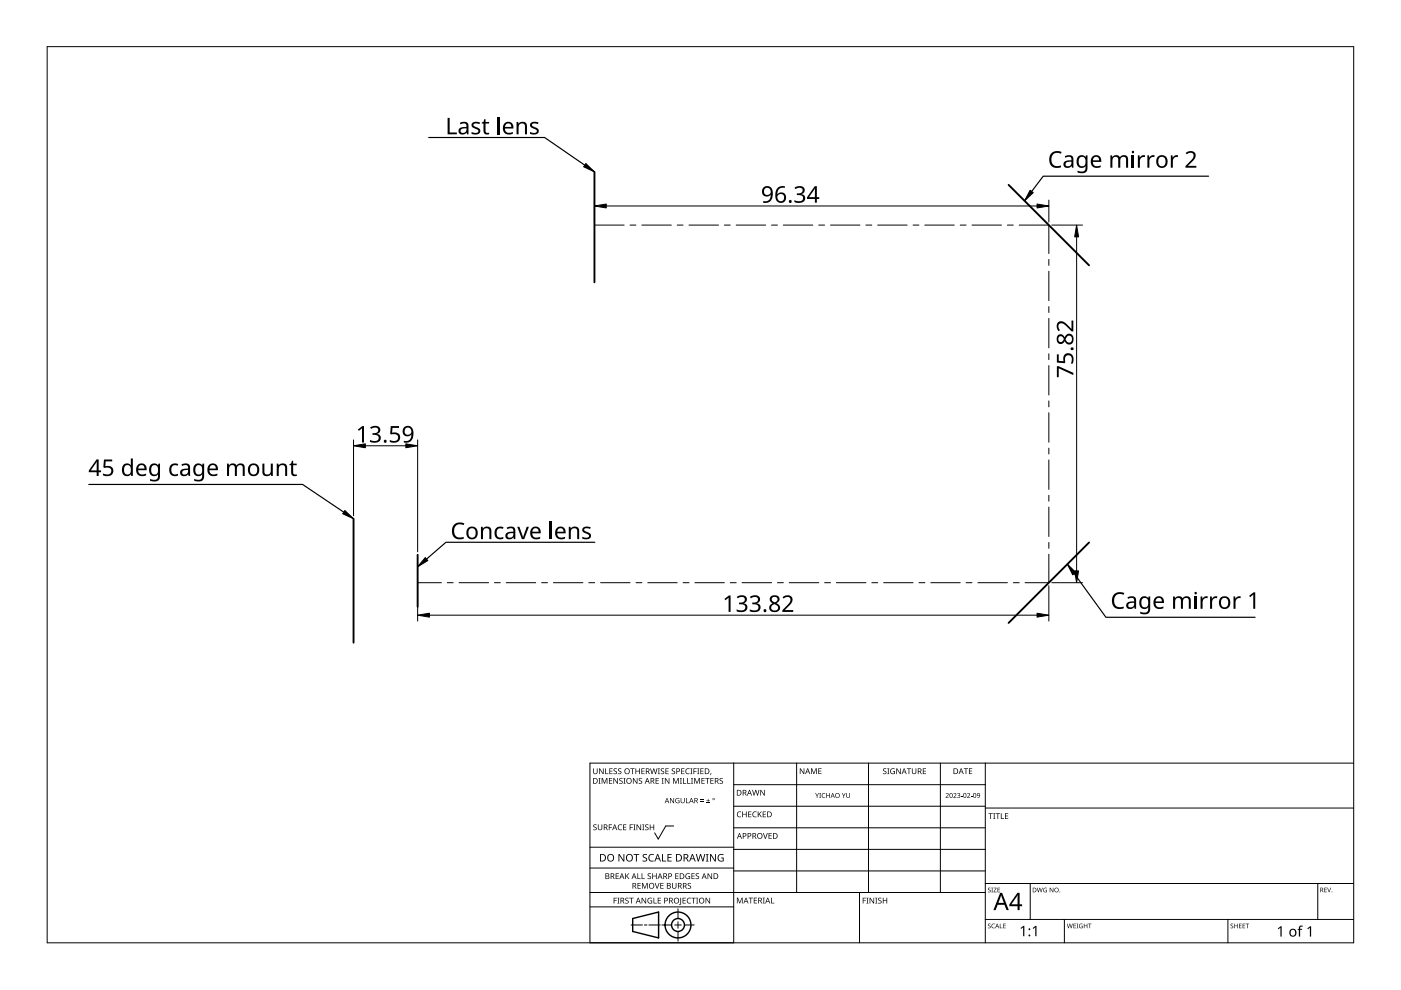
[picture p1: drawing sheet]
<svg xmlns="http://www.w3.org/2000/svg" width="297mm" height="210mm" viewBox="0 0 297 210" stroke-linecap="round" stroke-linejoin="round" font-family="sans-serif">
<path d="M126 36.4v23.5M213.8 39.2l17.1 17.1M75 110v26.3M88.5 117.6v11.1M230.9 115l-17.1 17.1" fill="none" stroke="#000" stroke-width=".4"/>
<g fill="none" stroke="#000" stroke-width=".21">
<path d="M126 47.7h6.3M133.6 47.7h1.2M136.1 47.7h6.2M143.6 47.7h1.2M146.1 47.7h6.2M153.6 47.7h1.2M156.1 47.7h6.2M163.6 47.7h1.2M166.1 47.7h6.2M173.6 47.7h1.2M176.1 47.7h6.2M183.6 47.7h1.2"/>
<path d="M186.1 47.7h6.2M193.6 47.7h1.2M196.1 47.7h6.2M203.6 47.7h1.2M206.1 47.7h6.2M213.6 47.7h1.2M216.1 47.7h6.3v6.1M222.4 55v1.3M222.4 57.5v6.3M222.4 65v1.3M222.4 67.5v6.3M222.4 75v1.3"/>
<path d="M222.4 77.5v6.3M222.4 85v1.3M222.4 87.5v6.3M222.4 95v1.3M222.4 97.5v6.3M222.4 105v1.3M222.4 107.5v6.3M222.4 115v1.3M222.4 117.5v6h-5.1M88.5 123.5h5.1M94.8 123.5h1.3M97.3 123.5h6.3"/>
<path d="M104.8 123.5h1.3M107.3 123.5h6.3M114.8 123.5h1.3M117.3 123.5h6.3M124.8 123.5h1.3M127.3 123.5h6.3M134.8 123.5h1.3M137.3 123.5h6.3M144.8 123.5h1.3M147.3 123.5h6.3M154.8 123.5h1.3M157.3 123.5h6.3"/>
<path d="M164.8 123.5h1.3M167.3 123.5h6.3M174.8 123.5h1.3M177.3 123.5h6.3M184.8 123.5h1.3M187.3 123.5h6.3M194.8 123.5h1.3M197.3 123.5h6.3M204.8 123.5h1.3M207.3 123.5h6.3M214.8 123.5h1.3"/>
</g>
<path d="M10 9.9h277v190h-277z" fill="none" stroke="#000" stroke-width=".21"/>
<g fill="none" stroke="#000" stroke-width=".21">
<path d="M125.1 179.6h30.5M142.8 175.1h-1.6l-1.6 2.8-.8-1.3M155.6 161.8v38.1h-30.5v-38.1h161.9M155.6 166.4h53.3M155.6 170.9h53.3M155.6 175.5h53.3M168.9 161.8v27.4M184.1 161.8v27.4M199.4 161.8v27.4M208.9 161.8v38.1M208.9 171.3h78.1M125.1 192.3h30.5"/>
<path d="M125.1 189.2h83.8M125.1 184h30.5M133.8 196.1h2.4M136.6 196.1h.6M137.6 196.1h2.4M140.3 196.1h2.1M143.1 196.1h1.3M143.7 192.7v2M143.7 195.4v1.4M143.7 197.5v2M145.1 196.1h2.1M155.6 180.1h53.3"/>
<path d="M155.6 184.7h53.3M182.2 189.2v10.7M208.9 194.9h78.1M208.9 187.3h78.1M218.4 187.3v7.6M225.7 194.9v5M260.3 194.9v5M279.4 187.3v7.6"/>
</g>
<g fill="#000">
<path d="M125.8 174.9l.5-.1h.2l-.1 .2a.25 .25 0 0 0-.3-.1 .25 .25 0 0 0 0 .4 .4 .4 0 0 1 .4 .3 .4 .4 0 0 1-.2 .5 .4 .4 0 0 1-.5-.3v.1a.27 .27 0 0 0 .5 0 .27 .27 0 0 0-.1-.4l-.4-.2zM125.8 162.9h.1v.8a.32 .32 0 0 0 .3 .3 .32 .32 0 0 0 .3-.3v-.8h.2v.8a.47 .47 0 0 1-.5 .4 .47 .47 0 0 1-.4-.4zM126.9 165h.4l-.1 .1v1l.1 .1h-.4l.1-.1v-1zM126.8 174.8h.1v.8a.32 .32 0 0 0 .3 .3 .32 .32 0 0 0 .3-.3v-.8h.2v.8a.47 .47 0 0 1-.5 .4 .47 .47 0 0 1-.4-.4zM127 162.9h.2l.6 1v-1h.2v1.2h-.2l-.7-1 .1 1h-.2zM127.6 165h.2l.4 1 .4-1h.2v1.2h-.2v-1.1l-.4 1.1h-.1l-.4-1.1v1.1h-.1zM128.3 162.9h.2v1.1h.5v.1h-.7zM129.1 174.8h.7v.1h-.6v.5h.5v.1h-.5v.5h-.1zM129.1 165h.7v.1h-.5v.4h.5v.1h-.5v.4h.5v.2h-.7zM129.2 162.9h.7v.1h-.5v.4h.4v.2h-.4v.4h.5v.1h-.7zM130.1 163l.5-.1 .2 .1v.1a.25 .25 0 0 0-.4-.1 .25 .25 0 0 0 0 .4 .4 .4 0 0 1 .4 .3 .4 .4 0 0 1-.2 .5 .4 .4 0 0 1-.5-.3v.1a.27 .27 0 0 0 .5 0 .27 .27 0 0 0-.1-.4l-.4-.2zM130.1 165h.1l.7 1v-1h.1v1.2h-.2l-.6-1v1h-.1z"/>
<path d="M131.1 175l.5-.2 .3 .1-.1 .1a.49 .49 0 0 0-.7 .4 .49 .49 0 0 0 .8 .4 .57 .57 0 0 1-.8 0 .57 .57 0 0 1 0-.8zM131.1 163l.4-.1 .2 .1v.1a.25 .25 0 0 0-.4-.1 .25 .25 0 0 0 0 .4 .4 .4 0 0 1 .5 .3 .4 .4 0 0 1-.3 .5 .4 .4 0 0 1-.5-.3l.1 .1a.27 .27 0 0 0 .4 0 .27 .27 0 0 0-.1-.4l-.3-.2zM131.3 165.1l.5-.2 .2 .1v.1a.25 .25 0 0 0-.4-.1 .25 .25 0 0 0 0 .4 .4 .4 0 0 1 .4 .3 .4 .4 0 0 1-.2 .5 .4 .4 0 0 1-.5-.2h.1a.27 .27 0 0 0 .4 .1 .27 .27 0 0 0-.1-.4l-.4-.3zM132.2 165h.4l-.1 .1v1l.1 .1h-.4l.1-.1v-1zM132.1 174.8h.7v.1h-.5v.4h.5v.1h-.5v.5h.5v.1h-.7zM133.5 174.8h.7v.1h-.5v.5h.5v.1h-.5v.5h-.2zM133.6 162.9h.9v.1h-.3v1.1h-.2v-1.1h-.4zM134.3 174.8h.4l-.1 .1v1l.1 .1h-.4l.1-.1v-1zM134.2 165h.2l.6 1v-1h.2v1.2h-.2l-.7-1v1h-.1zM134.7 162.9h.2v.5h.6v-.5h.2v1.2h-.2v-.5h-.6v.5h-.2zM135 174.8h.1l.7 1v-1h.1v1.2h-.2l-.6-1v1h-.1zM135.5 165.1l.4-.2 .2 .1v.1a.25 .25 0 0 0-.4-.1 .25 .25 0 0 0 0 .4 .4 .4 0 0 1 .5 .3 .4 .4 0 0 1-.3 .5 .4 .4 0 0 1-.5-.2h.1a.27 .27 0 0 0 .4 .1 .27 .27 0 0 0-.1-.4l-.3-.3z"/>
<path d="M136.2 174.8h.4l-.1 .1v1l.1 .1h-.4l.1-.1v-1zM136 162.9h.7v.1h-.6v.4h.5v.2h-.5v.4h.6v.1h-.7zM136.8 174.9l.4-.1h.3l-.1 .2a.25 .25 0 0 0-.3-.1 .25 .25 0 0 0 0 .4 .4 .4 0 0 1 .4 .3 .4 .4 0 0 1-.3 .5 .4 .4 0 0 1-.4-.3v.1a.27 .27 0 0 0 .5 0 .27 .27 0 0 0-.1-.4l-.4-.2zM137.8 174.8h.1v.5h.6v-.5h.2v1.2h-.2v-.6h-.6v.6h-.1zM137.8 162.9h.2l.3 1 .2-1h.2l.3 1 .2-1h.2l-.3 1.2h-.2l-.3-1-.3 1h-.1zM139 165h.7v.1h-.5v.4h.4v.1h-.4v.4h.5v.2h-.7zM139.5 162.9h.4l-.1 .1v1l.1 .1h-.4l.1-.1v-1zM140.3 165h.4l-.1 .1v1l.1 .1h-.4l.1-.1v-1zM140.1 163l.5-.1 .2 .1v.1a.25 .25 0 0 0-.4-.1 .25 .25 0 0 0 0 .4 .4 .4 0 0 1 .4 .3 .4 .4 0 0 1-.2 .5 .4 .4 0 0 1-.5-.3l.1 .1a.27 .27 0 0 0 .4 0 .27 .27 0 0 0-.1-.4l-.4-.2zM141.1 162.9h.7v.1h-.6v.4h.5v.2h-.5v.4h.6v.1h-.7zM141 165h.1l.7 1v-1h.1v1.2h-.2l-.6-1v1h-.1zM142.1 169.2h.1l.6 .9v-.9h.1v1.1h-.1l-.6-.9v.9h-.1z"/>
<path d="M142.5 163l.4-.1 .2 .1v.1a.25 .25 0 0 0-.4-.1 .25 .25 0 0 0 0 .4 .4 .4 0 0 1 .4 .3 .4 .4 0 0 1-.2 .5 .4 .4 0 0 1-.5-.3l.1 .1a.27 .27 0 0 0 .4 0 .27 .27 0 0 0-.1-.4l-.4-.2zM142.7 165h.2l.4 1 .4-1h.2v1.2h-.1v-1.1l-.4 1.1h-.2l-.4-1.1v1.1h-.1zM143.3 169.3l.5-.1 .3 .1-.1 .1a.45 .45 0 0 0-.7 .3 .45 .45 0 0 0 .6 .5v-.4h-.2v-.1h.4v.6a.6 .6 0 0 1-.8-.2 .6 .6 0 0 1 0-.8zM144.1 165h.5l-.2 .1v1l.2 .1h-.5l.2-.1v-1zM144.8 165h.2v1h.5v.2h-.7zM144.4 162.9h.7v.1h-.5v.4h.5v.2h-.5v.4h.5v.1h-.7zM144.3 169.2h.2v.7a.28 .28 0 0 0 .2 .3 .28 .28 0 0 0 .3-.3v-.7h.2v.7a.42 .42 0 0 1-.5 .4 .42 .42 0 0 1-.4-.4zM145.4 169.2h.2v1h.5v.1h-.7zM145.7 165h.2v1h.5v.2h-.7zM145.5 163.1l.4-.2 .3 .1v.1a.49 .49 0 0 0-.7 .4 .49 .49 0 0 0 .7 .5 .57 .57 0 0 1-.8-.1 .57 .57 0 0 1 0-.8zM146.4 162.9h.4l-.1 .1v1l.1 .1h-.4l.1-.1v-1zM146.5 165h.4l-.1 .1v1l.1 .1h-.4l.1-.1v-1z"/>
<path d="M147 162.9h.7v.1h-.5v.5h.5v.1h-.5v.5h-.2zM147.2 165h.2l.4 1 .4-1h.2v1.2h-.2l.1-1.1-.5 1.1h-.1l-.4-1.1v1.1h-.1zM147.8 162.9h.5l-.2 .1v1l.2 .1h-.5l.2-.1v-1zM148.5 169.9h.7v.1h-.7zM148.5 169.5h.7v.2h-.7zM148.5 162.9h.7v.1h-.6v.4h.5v.2h-.5v.4h.6v.1h-.7zM148.7 165h.7v.1h-.5v.4h.5v.1h-.5v.4h.5v.2h-.7zM149.8 170.2h.7v.1h-.7zM149.5 165h.9v.1h-.3v1.1h-.2v-1.1h-.4zM150.1 169.4l.1 .3h.3l-.3 .1v.3l-.1-.3h-.3l.3-.1zM150.7 163.9h.1l-.2 .4zM150.6 165h.7v.1h-.5v.4h.5v.1h-.5v.4h.5v.2h-.7z"/>
<path d="M152.6 165.1l.4-.2 .3 .1-.1 .1a.25 .25 0 0 0-.4-.1 .25 .25 0 0 0 0 .4 .4 .4 0 0 1 .5 .3 .4 .4 0 0 1-.3 .5 .4 .4 0 0 1-.5-.2h.1a.27 .27 0 0 0 .5 .1 .27 .27 0 0 0-.1-.4l-.4-.3zM156.4 172.2l.4-.2 .4 .1-.1 .1a.49 .49 0 0 0-.7 .5 .49 .49 0 0 0 .7 .4 .57 .57 0 0 1-.8 0 .57 .57 0 0 1 0-.8zM157.4 172.1h.1v.5h.7v-.5h.1v1.2h-.1v-.6h-.7v.6h-.1zM158.6 172.1h.7v.1h-.5v.4h.5v.1h-.5v.4h.5v.2h-.7zM159.7 172.2l.4-.2 .3 .1v.1a.49 .49 0 0 0-.7 .5 .49 .49 0 0 0 .7 .4 .57 .57 0 0 1-.8 0 .57 .57 0 0 1 0-.8zM159.5 167.5h.1l.3 1 .3-1h.1l.3 1 .3-1h.1l-.3 1.2h-.2l-.3-1.1-.3 1.1h-.1zM160.7 172.1h.1v.6l.5-.6h.2l-.5 .5 .5 .7h-.1l-.5-.6-.1 .6h-.1zM161.8 176.6h.1l.4 1.1 .3-1.1h.2l-.5 1.2h-.1zM161.2 167.5h.2l.6 1v-1h.2v1.2h-.2l-.7-1v1h-.1zM161.7 172.1h.7v.1h-.5v.4h.5v.1h-.5v.4h.5v.2h-.7zM162.9 176.6h.7v.2h-.5v.3h.5v.2h-.5v.4h.5v.1h-.7zM169.6 162.9h.2l.6 1v-1h.1v1.2h-.1l-.7-1v1h-.1z"/>
<path d="M172 162.9h.2l.4 1 .3-1h.3v1.2h-.2v-1l-.4 1h-.1l-.4-1.1v1.1h-.1zM172.8 168.1h.2l.2 .5 .3-.5h.1l-.3 .7v.4h-.1v-.4zM173.7 168.1h.4l-.2 .1v.9l.2 .1h-.4l.1-.1zM173.5 162.9h.7v.1h-.5v.4h.4v.1h-.4v.5h.5v.1h-.7zM174.3 168.3l.4-.2 .3 .1-.1 .1a.41 .41 0 0 0-.6 .4 .41 .41 0 0 0 .6 .3 .48 .48 0 0 1-.6 0 .48 .48 0 0 1 0-.7zM175.2 168.1h.1v.5h.5v-.5h.1v1.1h-.1v-.5h-.5v.5h-.1zM178.5 168.1h.1l.3 .5 .3-.5h.1l-.3 .7v.4h-.2v-.4zM179.4 168.1h.2v.7a.26 .26 0 0 0 .2 .3 .26 .26 0 0 0 .3-.3v-.7h.1v.7a.39 .39 0 0 1-.4 .4 .39 .39 0 0 1-.4-.4zM187.3 163l.4-.1 .2 .1v.1a.25 .25 0 0 0-.4-.1 .25 .25 0 0 0 0 .4 .4 .4 0 0 1 .5 .3 .4 .4 0 0 1-.3 .5 .4 .4 0 0 1-.5-.3l.1 .1a.27 .27 0 0 0 .4 0 .27 .27 0 0 0-.1-.4l-.3-.2zM188.1 162.9h.5l-.2 .1v1l.2 .1h-.5l.2-.1v-1zM188.9 163.1l.5-.2 .3 .1v.1a.5 .5 0 0 0-.8 .4 .5 .5 0 0 0 .7 .5v-.4h-.3v-.1h.4v.6a.66 .66 0 0 1-.8-.1 .66 .66 0 0 1 0-.9zM190 162.9h.2l.7 1-.1-1h.2v1.2h-.2l-.6-1v1h-.2z"/>
<path d="M192.3 162.9h.9v.1h-.4v1.1h-.2v-1.1h-.3zM193.3 162.9h.2v.8a.32 .32 0 0 0 .3 .3 .32 .32 0 0 0 .3-.3v-.8h.2v.8a.47 .47 0 0 1-.5 .4 .47 .47 0 0 1-.5-.4zM195.7 162.9h.6v.1h-.5v.4h.5v.2h-.5v.4h.5v.1h-.6zM200.5 168.3a.37 .37 0 0 1 .6 0 .37 .37 0 0 1-.2 .5l-.3 .3h.6v.1h-.7l.3-.4a.27 .27 0 0 0 .2-.4 .27 .27 0 0 0-.4-.1zM202.1 168.3a.37 .37 0 0 1 .6 0 .37 .37 0 0 1-.2 .5l-.2 .3h.5v.1h-.7l.3-.4a.27 .27 0 0 0 .3-.4 .27 .27 0 0 0-.5-.1zM202.9 168.2a.32 .32 0 0 1 .5-.1 .32 .32 0 0 1 0 .5 .33 .33 0 0 1 .1 .6 .33 .33 0 0 1-.6-.2 .26 .26 0 0 0 .4 .1 .26 .26 0 0 0 .1-.4l-.3-.1a.23 .23 0 0 0 .3-.1 .23 .23 0 0 0-.1-.3 .23 .23 0 0 0-.3 .1zM203.7 168.7h.4v.1h-.4zM204.3 162.9h1v.1h-.4v1.1h-.2v-1.1h-.4zM205 168.3a.37 .37 0 0 1 .6 0 .37 .37 0 0 1-.2 .5l-.2 .3h.5v.1h-.7l.3-.4a.27 .27 0 0 0 .3-.4 .27 .27 0 0 0-.5-.1zM205.8 168.7h.4v.1h-.4zM205.4 162.9h.7v.1h-.5v.4h.5v.1h-.5v.5h.5v.1h-.7zM209.6 172.4h.9v.2h-.4v1h-.1v-1h-.4z"/>
<path d="M210.6 172.4h.4l-.1 .1v1l.1 .1h-.4l.1-.1v-1zM211.1 172.4h.9v.2h-.4v1h-.1v-1h-.4zM212.2 172.4h.2v1.1h.5v.1h-.7zM213.1 172.4h.7v.2h-.6v.3h.5v.2h-.5v.4h.6v.1h-.7zM130.1 190.3h.7v.2h-.5v.4h.4v.1h-.4v.6h-.2zM130.5 185.2h.7v.1h-.5v.4h.5v.1h-.5v.4h.5v.2h-.7zM130.9 190.3h.4l-.1 .2v.9l.1 .2h-.4l.1-.2v-.9zM131.1 181.1h.3l.8 1.3v-1.3h.2v1.6h-.3l-.8-1.4v1.4h-.2zM132.6 190.5l.4-.2 .3 .1-.1 .1a.25 .25 0 0 0-.4-.1 .25 .25 0 0 0 0 .4 .4 .4 0 0 1 .5 .3 .4 .4 0 0 1-.3 .5 .4 .4 0 0 1-.5-.2h.1a.27 .27 0 0 0 .5 .1 .27 .27 0 0 0-.1-.5l-.4-.2zM132.6 185.2h.1v.6l.6-.6h.1l-.5 .5 .5 .7h-.1l-.5-.6-.1 .6h-.1zM133.4 190.3h.9v.2h-.4v1.1h-.1v-1.1h-.4zM134.3 181.1h1.2v.2h-.5v1.4h-.2v-1.4h-.5z"/>
<path d="M135.1 185.2h.2v1h.5v.2h-.7zM135.2 187.2h.6v.1h-.5v.4h.5v.2h-.5v.4h.5v.1h-.6zM136 185.2h.2v1h.5v.2h-.7zM136.1 187.2h.2l.4 1 .4-1h.2v1.2h-.1v-1l-.4 1h-.2l-.4-1 .1 1h-.2zM136 190.3h.2l.7 1.1-.1-1.1h.2v1.3h-.2l-.6-1v1h-.2zM136.3 181.2l.3-.1h.6l-.2 .2a.33 .33 0 0 0-.5 .1 .33 .33 0 0 0 .4 .4 .49 .49 0 0 1 .3 .7 .49 .49 0 0 1-.8 .2l-.2-.1v-.2l.3 .1a.35 .35 0 0 0 .5-.2 .35 .35 0 0 0-.4-.4l-.3-.3zM137.4 190.5l.6-.2 .3 .1-.1 .1a.5 .5 0 0 0-.8 .4 .5 .5 0 0 0 .7 .5v-.3h-.3v-.2h.5v.6a.66 .66 0 0 1-.9-.1 .66 .66 0 0 1 0-.9zM137.4 185.3l.4-.2 .2 .1v.1a.25 .25 0 0 0-.4-.1 .25 .25 0 0 0 0 .4 .4 .4 0 0 1 .4 .3 .4 .4 0 0 1-.2 .5 .4 .4 0 0 1-.5-.2h.1a.27 .27 0 0 0 .4 .1 .27 .27 0 0 0-.1-.4l-.4-.3zM137.7 181.3l.5-.2h.5l-.1 .2a.63 .63 0 0 0-.9 .6 .63 .63 0 0 0 .9 .5v.2a.83 .83 0 0 1-1-.3 .83 .83 0 0 1 .1-1zM138.6 190.3h.1v1.1h.5v.2h-.6zM138.8 187.2h.2l.3 1.1 .4-1.1h.1l-.4 1.2h-.2zM138.3 185.2h.2v.5h.6v-.5h.1v1.2h-.1v-.6h-.6v.6h-.2z"/>
<path d="M139.5 190.3h.6v.2h-.5v.4h.5v.1h-.5v.4h.5v.2h-.6zM140.4 181.1h.2v1.4h.6v.2h-.8zM140 187.2h.7v.1h-.5v.4h.4v.2h-.4v.4h.5v.1h-.7zM141.5 181.1h.9v.2h-.7v.4h.7v.2h-.7v.6h.7v.2h-.9zM142.5 187.2h.1v.8a.32 .32 0 0 0 .4 .3 .32 .32 0 0 0 .3-.3v-.8h.1v.8a.47 .47 0 0 1-.5 .4 .47 .47 0 0 1-.4-.4zM143.2 185.2h.7v.1h-.6v.4h.5v.1h-.5v.4h.6v.2h-.7zM144.2 190.3h.2v1.3l-.1 .2-.3 .1v-.2l.2-.1zM144.7 190.3h.7v.2h-.5v.4h.5v.1h-.5v.4h.5v.2h-.7zM145.5 185.3l.4-.2 .4 .1-.1 .1a.5 .5 0 0 0-.7 .4 .5 .5 0 0 0 .7 .5v-.3h-.3v-.2h.4v.6a.66 .66 0 0 1-.9-.1 .66 .66 0 0 1 .1-.9zM145.8 190.5l.4-.2 .3 .1v.1a.49 .49 0 0 0-.7 .5 .49 .49 0 0 0 .7 .4 .57 .57 0 0 1-.8 0 .57 .57 0 0 1 0-.8zM145.9 187.3l.4-.1 .2 .1v.1a.25 .25 0 0 0-.4-.1 .25 .25 0 0 0 0 .4 .4 .4 0 0 1 .4 .3 .4 .4 0 0 1-.2 .5 .4 .4 0 0 1-.5-.3l.1 .1a.27 .27 0 0 0 .4 0 .27 .27 0 0 0-.1-.4l-.4-.2zM146.6 190.3h.9v.2h-.4v1.1h-.1v-1.1h-.4z"/>
<path d="M146.6 185.2h.7v.1h-.5v.4h.5v.1h-.5v.4h.5v.2h-.7zM147.6 190.3h.4l-.1 .2v.9l.1 .2h-.4l.1-.2v-.9zM147.5 185.3l.5-.2 .2 .1v.1a.25 .25 0 0 0-.4-.1 .25 .25 0 0 0 0 .4 .4 .4 0 0 1 .4 .3 .4 .4 0 0 1-.2 .5 .4 .4 0 0 1-.5-.2h.1a.27 .27 0 0 0 .4 .1 .27 .27 0 0 0-.1-.4l-.4-.3zM147.5 181.1h.2l.4 1.3 .3-1.3h.2l.4 1.3 .3-1.3h.2l-.4 1.6h-.2l-.4-1.4-.3 1.4h-.2zM149.7 181.1h.5l-.2 .1v1.3l.2 .2h-.5l.1-.2v-1.3zM149.6 190.3h.2l.6 1.1v-1.1h.2v1.3h-.2l-.7-1v1h-.1zM150 185.2h.2l.6 1v-1h.2v1.2h-.2l-.7-1 .1 1h-.2zM150.5 181.1h.3l.8 1.3v-1.3h.2v1.6h-.3l-.8-1.4v1.4h-.2zM152.3 181.3l.8-.2h.3l-.1 .2a.65 .65 0 0 0-1 .5 .65 .65 0 0 0 .9 .7v-.5h-.3v-.2h.5v.8a.86 .86 0 0 1-1.1-.2 .86 .86 0 0 1 0-1.1zM156.2 190.3h.3l.3 1 .4-1h.3v1.2h-.2v-1l-.4 1h-.1l-.4-1v1h-.2zM158.7 190.3h.9v.2h-.3v1h-.2v-1h-.4zM159.8 190.3h.7v.2h-.5v.3h.5v.2h-.5v.4h.5v.1h-.7z"/>
<path d="M161.7 190.3h.5l-.2 .2v.9l.2 .1h-.5l.2-.1v-.9zM163.5 190.3h.1v1.1h.6v.1h-.7zM182.9 190.3h.7v.2h-.5v.4h.5v.1h-.5v.6h-.2zM183.7 190.3h.4l-.1 .2v.9l.1 .2h-.4l.1-.2v-.9zM184.4 190.3h.1l.7 1v-1h.1v1.3h-.1l-.7-1v1h-.1zM185.6 190.3h.4l-.1 .2v.9l.1 .2h-.4l.1-.2v-.9zM186.2 190.5l.5-.2 .2 .1v.1a.25 .25 0 0 0-.4-.1 .25 .25 0 0 0 0 .4 .4 .4 0 0 1 .4 .3 .4 .4 0 0 1-.2 .5 .4 .4 0 0 1-.5-.2 .27 .27 0 0 0 .5 .1 .27 .27 0 0 0-.1-.5l-.4-.2zM187.2 190.3h.1v.6h.6v-.6h.2v1.3h-.2v-.6h-.6v.6h-.1zM209.5 188.3l.3-.1 .2 .2a.24 .24 0 0 0-.3-.1 .24 .24 0 0 0-.1 .3 .24 .24 0 0 0 .3 .1 .31 .31 0 0 1 0 .5 .31 .31 0 0 1-.5-.2 .23 .23 0 0 0 .4 .2 .23 .23 0 0 0 0-.4l-.3-.2zM209.5 195.9l.3-.1 .2 .2a.24 .24 0 0 0-.3-.1 .24 .24 0 0 0-.1 .3 .24 .24 0 0 0 .3 .1 .31 .31 0 0 1 0 .5 .31 .31 0 0 1-.5-.1 .23 .23 0 0 0 .4 .1 .23 .23 0 0 0 0-.4l-.3-.2zM210.2 188.2h.3l-.1 .1 .1 .9h-.3l.1-.1zM210.3 196l.4-.2 .2 .1v.1a.39 .39 0 0 0-.6 .3 .39 .39 0 0 0 .6 .4 .46 .46 0 0 1-.7-.1 .46 .46 0 0 1 .1-.6z"/>
<path d="M210.7 188.2h.6l-.5 .9h.5v.1h-.7l.5-.9h-.4zM212 195.8h.1v.9l.4 .1h-.5zM211.5 188.2h.5l-.4 .1v.3h.4l-.4 .1v.4l.4 .1h-.5zM212.7 195.8h.5l-.4 .1v.3h.4l-.4 .2v.3l.4 .1h-.5zM216.4 196.8l.6-.5h.2v2.2h-.3v-1.9l-.4 .4zM218.9 196.8l.6-.5h.3v2.2h-.3v-1.9l-.4 .4zM219.8 188.2h.2l.2 .8 .2-.8h.1l.2 .8 .2-.8h.2l-.3 1h-.1l-.2-.8-.3 .8h-.1zM221.3 188.3h.7h-.1a.4 .4 0 0 0-.6 .4 .4 .4 0 0 0 .6 .4v-.3l-.3-.1h.4v.5a.53 .53 0 0 1-.7-.2 .53 .53 0 0 1 0-.7zM222.6 188.2h.1l.5 .8v-.8h.1v1h-.1l-.5-.8v.8h-.1zM226.2 195.8h.1l.2 .9 .3-.9h.1l.2 .9 .2-.9h.1l-.2 1h-.1l-.3-.8-.2 .8h-.1zM227.6 195.8h.5l-.4 .1v.3h.4l-.4 .2v.3l.4 .1h-.5zM228.3 195.8h.3l-.1 .1 .1 .9h-.3l.1-.1z"/>
<path d="M228.9 196l.7-.1-.2 .1a.4 .4 0 0 0-.5 .3 .4 .4 0 0 0 .5 .4v-.3l-.2-.1h.4v.5a.53 .53 0 0 1-.7-.1 .53 .53 0 0 1 0-.7zM229.8 195.8h.1v.4h.5v-.4h.1v1h-.1v-.4h-.5v.4h-.1zM230.7 195.8h.7l-.3 .1v.9h-.1v-.9zM260.9 195.9l.4-.1 .1 .2a.24 .24 0 0 0-.3-.1 .24 .24 0 0 0-.1 .3 .24 .24 0 0 0 .4 .1 .31 .31 0 0 1-.1 .5 .31 .31 0 0 1-.4-.1 .23 .23 0 0 0 .3 .1 .23 .23 0 0 0 .1-.4l-.4-.2zM261.7 195.8h.1v.4h.5v-.4h.1v1h-.1v-.4h-.5v.4h-.1zM262.7 195.8h.5l-.4 .1v.3h.4l-.4 .2v.3l.4 .1h-.5zM263.5 195.8h.5l-.4 .1v.3h.4l-.4 .2v.3l.4 .1h-.5zM264.1 195.8h.7l-.3 .1v.9h-.1v-.9zM270.9 196.9l.6-.5h.2v2.2h-.2v-1.9l-.4 .3zM275.5 196.4l.7-.1v.2h-.4l-.1 .2-.1 .2h.5v.2h-.5v1.5h-.2v-1.5h-.3l.3-.2zM277.2 196.9l.6-.5h.2v2.2h-.3v-1.9l-.4 .3zM280.8 188.2h.5l-.4 .1v.3h.4l-.4 .1v.4l.4 .1h-.5z"/>
<path d="M281.4 188.2h.1l.3 .8 .3-.8h.1l-.3 1h-.2z"/>
<path d="M125.7 165h.4a.61 .61 0 0 1 .6 .6 .61 .61 0 0 1-.6 .6h-.4zM125.9 165.1v.9h.2a.48 .48 0 0 0 .5-.4 .48 .48 0 0 0-.5-.5z"/>
<path d="M128 174.8h.3a.35 .35 0 0 1 .5 .2 .35 .35 0 0 1-.3 .5l.4 .5h-.2l-.3-.5h-.2v.5h-.2zM128.2 174.9v.5h.1a.23 .23 0 0 0 .3-.2 .23 .23 0 0 0-.3-.3z"/>
<path d="M130.3 174.8h.1l.5 1.2h-.2l-.1-.4h-.5l-.2 .4h-.1zM130.3 175l-.2 .5h.4z"/>
<path d="M132.3 163.5a.61 .61 0 0 1 1.2 0 .61 .61 0 0 1-1.2 0zM132.6 163.5a.45 .45 0 0 0 .8 0 .45 .45 0 0 0-.8 0z"/>
<path d="M132.7 165.6a.61 .61 0 0 1 1.2 0 .61 .61 0 0 1-1.2 0zM133 165.6a.45 .45 0 0 0 .9 0 .45 .45 0 0 0-.9 0z"/>
<path d="M136.9 162.9h.4a.35 .35 0 0 1 .4 .3 .35 .35 0 0 1-.2 .4l.3 .5h-.2l-.3-.5h-.2v.5h-.2zM137.1 163v.5h.2a.23 .23 0 0 0 .3-.2 .23 .23 0 0 0-.3-.3z"/>
<path d="M137.2 165h.1l.5 1.2h-.2l-.1-.4h-.5l-.2 .4h-.1zM137.2 165.1l-.2 .6h.4z"/>
<path d="M137.9 165h.4a.35 .35 0 0 1 .4 .2 .35 .35 0 0 1-.2 .4l.3 .6h-.2l-.3-.5h-.2v.5h-.2zM138.1 165.1v.4h.2a.23 .23 0 0 0 .3-.2 .23 .23 0 0 0-.3-.2z"/>
<path d="M141.4 169.2h.1l.4 1.1h-.1l-.2-.3h-.4l-.1 .3h-.2zM141.4 169.3l-.2 .5h.4z"/>
<path d="M143.4 162.9h.3a.41 .41 0 0 1 .5 .5 .41 .41 0 0 1-.6 .3v.4h-.2zM143.6 163v.5a.29 .29 0 0 0 .4-.2 .29 .29 0 0 0-.4-.3z"/>
<path d="M146.5 169.2h.2l.4 1.1h-.2l-.1-.3h-.4l-.2 .3h-.1zM146.6 169.3l-.2 .5h.4z"/>
<path d="M147.2 169.2h.3a.31 .31 0 0 1 .4 .2 .31 .31 0 0 1-.2 .4l.3 .5h-.2l-.2-.5h-.2v.5h-.2zM147.4 169.3v.4h.1a.21 .21 0 0 0 .3-.2 .21 .21 0 0 0-.3-.2z"/>
<path d="M149.4 162.9h.4a.61 .61 0 0 1 .6 .6 .61 .61 0 0 1-.6 .6h-.4zM149.6 163v1h.2a.48 .48 0 0 0 .4-.5 .48 .48 0 0 0-.4-.5z"/>
<path d="M151.1 169.4a.24 .24 0 0 1 .4 0 .24 .24 0 0 1-.4 0zM151.2 169.4a.14 .14 0 0 0 .2 0 .14 .14 0 0 0-.2 0z"/>
<path d="M151.6 165h.3a.35 .35 0 0 1 .4 .2 .35 .35 0 0 1-.2 .4l.3 .6h-.2l-.2-.5h-.3v.5h-.1zM151.7 165.1v.4h.2a.23 .23 0 0 0 .3-.2 .23 .23 0 0 0-.3-.2z"/>
<path d="M156.7 176.6h.1l.5 1.2h-.1l-.2-.3h-.5l-.1 .3h-.2zM156.8 176.8l-.2 .5h.4z"/>
<path d="M156.2 167.5h.4a.61 .61 0 0 1 .6 .6 .61 .61 0 0 1-.6 .6h-.4zM156.4 167.6v1h.1a.48 .48 0 0 0 .5-.5 .48 .48 0 0 0-.4-.5z"/>
<path d="M157.5 167.5h.3a.35 .35 0 0 1 .4 .2 .35 .35 0 0 1-.2 .4l.3 .6h-.1l-.3-.5h-.3v.5h-.1zM157.6 167.6v.5h.2a.23 .23 0 0 0 .3-.3 .23 .23 0 0 0-.3-.2z"/>
<path d="M157.5 176.6h.3a.41 .41 0 0 1 .5 .5 .41 .41 0 0 1-.7 .3v.4h-.1zM157.6 176.8v.4a.29 .29 0 0 0 .5-.2 .29 .29 0 0 0-.5-.2z"/>
<path d="M158.5 176.6h.3a.41 .41 0 0 1 .5 .5 .41 .41 0 0 1-.6 .3v.4h-.2zM158.7 176.8v.4a.29 .29 0 0 0 .4-.2 .29 .29 0 0 0-.4-.2z"/>
<path d="M158.8 167.5h.2l.5 1.2h-.2l-.2-.4h-.4l-.2 .4h-.1zM158.9 167.6l-.2 .6h.4z"/>
<path d="M159.5 176.6h.4a.35 .35 0 0 1 .4 .3 .35 .35 0 0 1-.2 .4l.3 .5h-.2l-.3-.5h-.2v.5h-.2zM159.7 176.8v.4h.2a.23 .23 0 0 0 .3-.2 .23 .23 0 0 0-.3-.2z"/>
<path d="M160.4 177.2a.65 .65 0 0 1 1.3 0 .65 .65 0 0 1-1.3 0zM160.7 177.2a.45 .45 0 0 0 .9 0 .45 .45 0 0 0-.9 0z"/>
<path d="M162.7 172.1h.3a.61 .61 0 0 1 .6 .6 .61 .61 0 0 1-.6 .6h-.3zM162.8 172.2v.9h.2a.48 .48 0 0 0 .5-.4 .48 .48 0 0 0-.5-.5z"/>
<path d="M163.9 176.6h.4a.61 .61 0 0 1 .6 .7 .61 .61 0 0 1-.7 .5h-.3zM164 176.8v.9h.2a.48 .48 0 0 0 .5-.4 .48 .48 0 0 0-.5-.5z"/>
<path d="M171.2 162.9h.1l.5 1.2h-.2l-.1-.4h-.5l-.1 .4h-.2zM171.2 163.1l-.1 .5h.3z"/>
<path d="M176.5 168.1l.5 1.1-.3-.3h-.4l-.2 .3zM176.5 168.3l-.1 .4h.3z"/>
<path d="M177 168.7a.51 .51 0 0 1 1 0 .51 .51 0 0 1-1 0zM177.2 168.7a.4 .4 0 0 0 .8 0 .4 .4 0 0 0-.8 0z"/>
<path d="M191.6 162.9h.2l.4 1.2h-.1l-.2-.4h-.4l-.2 .4h-.1zM191.7 163.1l-.2 .5h.4z"/>
<path d="M194.6 162.9h.3a.35 .35 0 0 1 .5 .2 .35 .35 0 0 1-.3 .5l.4 .5h-.2l-.3-.5h-.3v.5h-.1zM194.7 163v.5h.2a.23 .23 0 0 0 .3-.2 .23 .23 0 0 0-.3-.3z"/>
<path d="M201.4 168.2l.4-.1 .1 .3 .1 .5-.2 .3-.3-.1-.2-.2zM201.5 168.3v.1a.37 .37 0 0 0-.1 .4 .37 .37 0 0 0 .4 .2 .4 .4 0 0 0 .1-.5 .4 .4 0 0 0-.4-.2z"/>
<path d="M202.2 162.9h.3a.61 .61 0 0 1 .6 .6 .61 .61 0 0 1-.6 .6h-.3zM202.3 163v1h.2a.48 .48 0 0 0 .5-.5 .48 .48 0 0 0-.5-.5z"/>
<path d="M203.7 162.9h.2l.4 1.2h-.1l-.2-.4h-.5l-.1 .4h-.2zM203.8 163.1l-.2 .5h.4z"/>
<path d="M204.3 168.2l.4-.1 .2 .3v.5l-.2 .3-.3-.1-.2-.2zM204.4 168.3v.1a.37 .37 0 0 0-.1 .4 .37 .37 0 0 0 .4 .2 .4 .4 0 0 0 .1-.4 .4 .4 0 0 0-.4-.3z"/>
<path d="M206.4 168.2l.4-.1 .2 .3v.5l-.2 .3-.3-.1-.2-.2zM206.5 168.3v.1a.37 .37 0 0 0-.1 .4 .37 .37 0 0 0 .4 .2 .4 .4 0 0 0 .1-.5 .4 .4 0 0 0-.4-.2z"/>
<path d="M207.2 168.2a.49 .49 0 0 1 .6 .4 .49 .49 0 0 1-.4 .6l-.2-.1 .4-.1 .1-.3a.32 .32 0 0 1-.5 0 .32 .32 0 0 1 0-.5zM207.2 168.5a.25 .25 0 0 0 .5 0 .25 .25 0 0 0-.5 0z"/>
<path d="M128.4 185.2h.3a.31 .31 0 0 1 .4 .1 .31 .31 0 0 1-.2 .4 .33 .33 0 0 1 .3 .4 .33 .33 0 0 1-.4 .3h-.4zM128.5 185.8v.4h.3a.23 .23 0 0 0 .2-.2 .23 .23 0 0 0-.3-.2zM128.5 185.3v.4h.2a.21 .21 0 0 0 .3-.2 .21 .21 0 0 0-.3-.2z"/>
<path d="M127.2 181.1h.5a.79 .79 0 0 1 .8 .8 .79 .79 0 0 1-.9 .8h-.4zM127.4 181.2v1.3h.2a.62 .62 0 0 0 .7-.6 .62 .62 0 0 0-.6-.7z"/>
<path d="M129.5 185.2h.3a.35 .35 0 0 1 .4 .2 .35 .35 0 0 1-.2 .4l.3 .6h-.1l-.3-.5h-.3v.5h-.1zM129.6 185.3v.4h.2a.23 .23 0 0 0 .3-.2 .23 .23 0 0 0-.3-.2z"/>
<path d="M128.9 181.3a.77 .77 0 0 1 1.2 .1 .77 .77 0 0 1-.2 1.1 .77 .77 0 0 1-1.1-.3v-.5zM129.1 181.4a.63 .63 0 0 0-.2 .8 .63 .63 0 0 0 .9 .2l.1-.1a.61 .61 0 0 0 0-.8 .61 .61 0 0 0-.8-.1z"/>
<path d="M131.6 190.3h.3a.35 .35 0 0 1 .4 .3 .35 .35 0 0 1-.2 .4l.3 .6h-.1l-.3-.5h-.3v.5h-.1zM131.7 190.5v.4h.2a.23 .23 0 0 0 .3-.2 .23 .23 0 0 0-.3-.2z"/>
<path d="M131.8 185.2h.1l.5 1.2h-.2l-.1-.4h-.5l-.1 .4h-.2zM131.8 185.3l-.1 .6h.3z"/>
<path d="M132.9 181.3a.77 .77 0 0 1 1.1 0 .77 .77 0 0 1-.1 1.2 .77 .77 0 0 1-1.1-.3l-.1-.5zM133.1 181.4a.63 .63 0 0 0-.2 .8 .63 .63 0 0 0 .9 .2l.1-.1a.61 .61 0 0 0 0-.8 .61 .61 0 0 0-.8-.1z"/>
<path d="M134.1 187.2h.3a.35 .35 0 0 1 .5 .2 .35 .35 0 0 1-.3 .5l.4 .5h-.2l-.3-.5h-.2v.5h-.2zM134.3 187.3v.5h.1a.23 .23 0 0 0 .3-.2 .23 .23 0 0 0-.3-.3z"/>
<path d="M134.4 185.2h.1l.5 1.2h-.2l-.1-.4h-.5l-.2 .4h-.1zM134.4 185.3l-.2 .6h.4z"/>
<path d="M135.3 190.3h.1l.5 1.3h-.2l-.1-.4h-.5l-.2 .4h-.1zM135.3 190.5l-.2 .5h.4z"/>
<path d="M137.5 187.8a.61 .61 0 0 1 1.2 0 .61 .61 0 0 1-1.2 0zM137.8 187.8a.45 .45 0 0 0 .8 0 .45 .45 0 0 0-.8 0z"/>
<path d="M139.3 181.1h.2l.6 1.6h-.2l-.2-.5h-.6l-.2 .5h-.2zM139.4 181.3l-.2 .7h.5z"/>
<path d="M139.9 185.2h.1l.5 1.2h-.2l-.1-.4h-.5l-.1 .4h-.2zM139.9 185.3l-.2 .6h.4z"/>
<path d="M140.6 185.2h.4a.35 .35 0 0 1 .4 .2 .35 .35 0 0 1-.2 .4l.3 .6h-.2l-.3-.5h-.2v.5h-.2zM140.8 185.3v.4h.2a.23 .23 0 0 0 .3-.2 .23 .23 0 0 0-.3-.2z"/>
<path d="M141.4 187.2h.3a.31 .31 0 0 1 .5 .2 .31 .31 0 0 1-.2 .4 .33 .33 0 0 1 .2 .4 .33 .33 0 0 1-.4 .2h-.4zM141.5 187.9v.4h.3a.23 .23 0 0 0 .3-.2 .23 .23 0 0 0-.3-.2zM141.5 187.3v.4h.3a.21 .21 0 0 0 .2-.2 .21 .21 0 0 0-.3-.2z"/>
<path d="M140.8 190.3h.4a.41 .41 0 0 1 .4 .5 .41 .41 0 0 1-.6 .3v.5h-.2zM141 190.5v.5a.29 .29 0 0 0 .5-.3 .29 .29 0 0 0-.5-.2z"/>
<path d="M141.9 190.3h.3a.35 .35 0 0 1 .4 .3 .35 .35 0 0 1-.2 .4l.3 .6h-.1l-.3-.5h-.3v.5h-.1zM142 190.5v.4h.2a.23 .23 0 0 0 .3-.2 .23 .23 0 0 0-.3-.2z"/>
<path d="M141.7 185.2h.3a.41 .41 0 0 1 .5 .5 .41 .41 0 0 1-.6 .2v.5h-.2zM141.9 185.3v.5a.29 .29 0 0 0 .4-.3 .29 .29 0 0 0-.4-.2z"/>
<path d="M143.7 187.2h.4a.35 .35 0 0 1 .4 .2 .35 .35 0 0 1-.2 .5l.3 .5h-.2l-.3-.5h-.2v.5h-.2zM143.9 187.3v.5h.2a.23 .23 0 0 0 .3-.2 .23 .23 0 0 0-.3-.3z"/>
<path d="M142.8 191a.61 .61 0 0 1 1.2 0 .61 .61 0 0 1-1.2 0zM143 191a.45 .45 0 0 0 .9 0 .45 .45 0 0 0-.9 0z"/>
<path d="M143.3 181.1h.5a.79 .79 0 0 1 .8 .8 .79 .79 0 0 1-.8 .8h-.5zM143.5 181.2v1.3h.2a.62 .62 0 0 0 .7-.6 .62 .62 0 0 0-.6-.7z"/>
<path d="M144.8 187.2h.3a.35 .35 0 0 1 .5 .2 .35 .35 0 0 1-.3 .5l.4 .5h-.2l-.3-.5h-.3v.5h-.1zM144.9 187.3v.5h.2a.23 .23 0 0 0 .3-.2 .23 .23 0 0 0-.3-.3z"/>
<path d="M144.1 185.2h.4a.61 .61 0 0 1 .6 .6 .61 .61 0 0 1-.6 .6h-.4zM144.3 185.3v.9h.1a.48 .48 0 0 0 .5-.4 .48 .48 0 0 0-.4-.5z"/>
<path d="M144.9 181.1h.5a.45 .45 0 0 1 .5 .3 .45 .45 0 0 1-.3 .6l.5 .7h-.3l-.4-.7h-.3v.7h-.2zM145.1 181.3v.5h.3a.3 .3 0 0 0 .3-.3 .3 .3 0 0 0-.3-.2z"/>
<path d="M146.7 181.1h.2l.6 1.6h-.2l-.2-.5h-.6l-.2 .5h-.2zM146.8 181.3l-.2 .7h.5z"/>
<path d="M148.1 191a.61 .61 0 0 1 1.2 0 .61 .61 0 0 1-1.2 0zM148.4 191a.45 .45 0 0 0 .9 0 .45 .45 0 0 0-.9 0z"/>
<path d="M149.2 185.2h.2l.4 1.2h-.1l-.2-.4h-.4l-.2 .4h-.1zM149.3 185.3l-.2 .6h.4z"/>
<path d="M151.3 185.2h.4a.61 .61 0 0 1 .6 .6 .61 .61 0 0 1-.7 .6h-.3zM151.5 185.3v.9h.1a.48 .48 0 0 0 .5-.4 .48 .48 0 0 0-.4-.5z"/>
<path d="M158.1 190.3h.1l.5 1.2h-.2l-.1-.3h-.5l-.1 .3h-.2zM158.2 190.5l-.2 .5h.4z"/>
<path d="M160.8 190.3h.3a.35 .35 0 0 1 .4 .3 .35 .35 0 0 1-.2 .4l.3 .5h-.1l-.3-.5h-.3v.5h-.1zM160.9 190.5v.4h.2a.23 .23 0 0 0 .3-.2 .23 .23 0 0 0-.3-.2z"/>
<path d="M162.7 190.3h.1l.5 1.2h-.1l-.2-.3h-.5l-.1 .3h-.2zM162.8 190.5l-.2 .5h.4z"/>
<path d="M211.4 195.8l.5 1-.3-.3h-.4l-.2 .3zM211.4 196l-.1 .4h.3z"/>
<path d="M212 189.3h.5l1.4 3.7h-.5l-.4-1.2h-1.5l-.4 1.2h-.5zM212.2 189.8l-.5 1.6h1.1z"/>
<path d="M215.7 189.3h.5v2.4h.5v.4h-.5v.9h-.5v-.9h-1.7v-.3zM215.7 189.8l-1.3 1.9h1.3z"/>
<path d="M219 188.2h.3a.49 .49 0 0 1 .4 .5 .49 .49 0 0 1-.5 .5h-.2zM219.1 188.3v.8l.3-.1 .2-.2v-.3z"/>
<path d="M223.5 188.7a.49 .49 0 0 1 .9 0 .49 .49 0 0 1-.9 0zM223.7 188.7a.36 .36 0 0 0 .7 0 .36 .36 0 0 0-.7 0z"/>
<path d="M273.6 197.1a.82 .82 0 0 1 1.2 .1 .82 .82 0 0 1-.2 1.2 .82 .82 0 0 1-1.2-.4zM273.8 197.2a.6 .6 0 0 0-.2 .9 .6 .6 0 0 0 .9 .1l.1-.3a.53 .53 0 0 0-.1-.6 .53 .53 0 0 0-.7-.1z"/>
<path d="M279.9 188.2h.3a.28 .28 0 0 1 .3 .2 .28 .28 0 0 1-.1 .3l.2 .5-.4-.4h-.2v.4h-.1zM280 188.3v.4h.2a.19 .19 0 0 0 .2-.2 .19 .19 0 0 0-.2-.2z"/>
<circle cx="218.3" cy="198.3" r=".2"/>
<circle cx="218.3" cy="197" r=".2"/>
<circle cx="224.7" cy="189.1" r=".09"/>
<circle cx="282.4" cy="189.1" r=".09"/>
</g>
<g fill="none" stroke="#000" stroke-width=".3">
<path d="M134.1 194.7l5.5-1.3v5.5l-5.5-1.4z"/>
<circle cx="143.7" cy="196.1" r="1.37"/>
<circle cx="143.7" cy="196.1" r="2.74"/>
</g>
<g fill="#000">
<path d="M94.9 25h.4v3.1h1.6v.4h-2zM100.1 26.1a1.54 1.54 0 0 1 1.7-.1l-.2 .3-.7-.1-.5 .2v.3l.7 .3a.79 .79 0 0 1 .7 .9 .79 .79 0 0 1-1 .6l-.8-.1v-.4l.4 .1a.63 .63 0 0 0 1-.4l-.6-.4a.78 .78 0 0 1-.7-1.2zM102.7 25.3h.2v.6h.8v.3h-.8v1.5l.3 .4h.5v.4a.8 .8 0 0 1-1.2-.8v-1.5h-.4v-.2l.4-.2zM109.5 25.9h.4v.3a1 1 0 0 1 1.1-.3 1 1 0 0 1 .7 .9v1.7h-.4v-1.7a.7 .7 0 0 0-.9-.6 .7 .7 0 0 0-.5 .9v1.4h-.4zM112.5 26.1a1.54 1.54 0 0 1 1.7-.1l-.2 .3-.7-.1-.5 .2v.3l.7 .3a.79 .79 0 0 1 .7 .9 .79 .79 0 0 1-1 .6l-.8-.1v-.4l.4 .1a.63 .63 0 0 0 1-.4l-.6-.4a.78 .78 0 0 1-.7-1.2zM222.9 32.5a1.95 1.95 0 0 1 2.2-.3l-.2 .4a1.36 1.36 0 0 0-1.7 .2 1.36 1.36 0 0 0-.2 1.6 1.32 1.32 0 0 0 2 .7v.4a1.77 1.77 0 0 1-2.1-.3 1.77 1.77 0 0 1-.3-2.1zM235.4 32.9h.4v.4a.99 .99 0 0 1 1.7 0 .93 .93 0 0 1 1-.4 .93 .93 0 0 1 .7 1v1.7h-.4v-1.7a.64 .64 0 0 0-.8-.6 .64 .64 0 0 0-.5 .8v1.5h-.4v-1.7a.66 .66 0 0 0-.8-.6 .66 .66 0 0 0-.4 .9v1.4h-.5zM241.2 32.9h.4l.1 .5 .4-.4 .7-.1-.1 .4h-.5a.84 .84 0 0 0-.5 .9v1.4h-.5zM243.3 32.9h.3l.1 .5 .4-.4 .7-.1-.1 .4h-.4a.84 .84 0 0 0-.6 .9v1.4h-.4zM248.2 32.9h.4l.1 .5 .4-.4 .7-.1-.1 .4h-.5a.84 .84 0 0 0-.5 .9v1.4h-.5zM251.4 32.4a1.16 1.16 0 0 1 1.3-.4 1.16 1.16 0 0 1 .8 1.2l-.3 .6-1.3 1.4h1.7v.4h-2.3v-.4l1.1-1.1a.98 .98 0 0 0 .3-1.7h-.5l-.6 .3zM168.4 39.8a1.25 1.25 0 0 1 1.3-.4 1.25 1.25 0 0 1 .9 .9 .85 .85 0 0 1-.7 .9 .93 .93 0 0 1 .8 1 .93 .93 0 0 1-1 .8l-1.3-.2v-.4a1.24 1.24 0 0 0 1.9-.3 .71 .71 0 0 0-1-.7h-.3v-.4a.81 .81 0 0 0 .8-.1 .81 .81 0 0 0 .3-.8 1.02 1.02 0 0 0-1.4 0z"/>
<path d="M224.1 75.1h.4v1.4l1 .1a1.17 1.17 0 0 1 .9-1.7 1.17 1.17 0 0 1 1.2 1.6l-.2 .6h-.4a1.03 1.03 0 0 0-.5-1.8 .93 .93 0 0 0-.6 1.5l-.2 .2-1.6-.1zM224.1 77.6h.3l3.2 1.5v.4l-3.1-1.4v1.9h-.4zM224.3 68.4a1.5 1.5 0 0 1 2.1 .6l.8 .7v-1.7h.4v2.3h-.4l-1.1-1.1a.98 .98 0 0 0-1.7-.3v.5l.3 .6-.3 .2a1.46 1.46 0 0 1-.1-1.8zM22 97.4h1.8v.4h-1.4l-.1 1a1.17 1.17 0 0 1 1.7 1 1.17 1.17 0 0 1-1.5 1.2l-.7-.2v-.4a1.03 1.03 0 0 0 1.8-.6 .93 .93 0 0 0-1.5-.6l-.2-.1zM55.6 98.3h.5v1.7a.7 .7 0 0 0 .8 .6 .7 .7 0 0 0 .5-.9v-1.4h.4v2.6h-.3l-.1-.3a1.01 1.01 0 0 1-1.1 .3 1.01 1.01 0 0 1-.7-.9zM75.9 91.1l.9-.8h.4v3.5h-.5l.1-3-.7 .6zM78.5 90.6a1.25 1.25 0 0 1 1.2-.4 1.25 1.25 0 0 1 .9 1 .85 .85 0 0 1-.7 .8 .93 .93 0 0 1 .9 1 .93 .93 0 0 1-1.1 .9l-1.3-.2v-.4a1.24 1.24 0 0 0 1.9-.3 .71 .71 0 0 0-1-.8h-.3v-.4a.81 .81 0 0 0 .8 0 .81 .81 0 0 0 .4-.8 1.02 1.02 0 0 0-1.5-.1zM82.9 90.3h1.7v.4h-1.4l-.1 1a1.17 1.17 0 0 1 1.8 1 1.17 1.17 0 0 1-1.6 1.2l-.7-.2v-.4a1.03 1.03 0 0 0 1.1 .3 1.03 1.03 0 0 0 .7-.8 .93 .93 0 0 0-1.5-.7l-.2-.1zM36.2 98.6l.5-.3h.6l.5 .1-.1 .3a.97 .97 0 0 0-1.4 .7 .97 .97 0 0 0 .9 1.2l.5-.2v.4a1.31 1.31 0 0 1-1.5-.2 1.31 1.31 0 0 1-.2-1.6zM48.1 98.3h.4v.4a.99 .99 0 0 1 1.7 0 .93 .93 0 0 1 1-.4 .93 .93 0 0 1 .7 .9v1.7h-.4v-1.7a.64 .64 0 0 0-.8-.6 .64 .64 0 0 0-.5 .9v1.4h-.4v-1.7a.66 .66 0 0 0-.8-.6 .66 .66 0 0 0-.4 1v1.3h-.5zM58.7 98.3h.3l.1 .4a1 1 0 0 1 1.1-.4 1 1 0 0 1 .7 .9v1.7h-.4v-1.7a.7 .7 0 0 0-.9-.6 .7 .7 0 0 0-.5 1v1.3h-.4zM61.9 97.7h.3v.6h.7v.3h-.7v1.5l.2 .5h.5v.3a.8 .8 0 0 1-1.2-.7v-1.6h-.3v-.2l.3-.1z"/>
<path d="M96.3 111.3a1.95 1.95 0 0 1 2.2-.3l-.2 .3a1.36 1.36 0 0 0-1.7 .2 1.36 1.36 0 0 0-.2 1.7 1.32 1.32 0 0 0 1.9 .6v.4a1.77 1.77 0 0 1-2.1-.3 1.77 1.77 0 0 1-.3-2.1zM102 111.7h.3l.1 .3a1 1 0 0 1 1.1-.3 1 1 0 0 1 .7 .9v1.7h-.4v-1.7a.7 .7 0 0 0-.9-.6 .7 .7 0 0 0-.5 .9v1.4h-.4zM105.2 112l.5-.3h.6l.5 .1-.2 .3a.97 .97 0 0 0-1.3 .7 .97 .97 0 0 0 .9 1.2l.5-.2v.4a1.31 1.31 0 0 1-1.6-.2 1.31 1.31 0 0 1-.2-1.6zM109.7 111.7h.4l.8 2.2 .8-2.2h.4l-1 2.6h-.4zM120.6 111.7h.3l.1 .3a1 1 0 0 1 1.1-.3 1 1 0 0 1 .7 .9v1.7h-.4v-1.7a.7 .7 0 0 0-.9-.6 .7 .7 0 0 0-.5 .9v1.4h-.4zM123.6 111.9a1.54 1.54 0 0 1 1.7-.1l-.2 .4-.7-.2-.5 .2v.3l.6 .3a.79 .79 0 0 1 .8 .9 .79 .79 0 0 1-1 .7l-.9-.2v-.4l.5 .2a.63 .63 0 0 0 1-.5l-.6-.4a.78 .78 0 0 1-.7-1.2zM153.6 127l.9-.7h.4v3.4h-.4v-3l-.7 .6zM156.2 126.6a1.25 1.25 0 0 1 1.2-.5 1.25 1.25 0 0 1 1 1 .85 .85 0 0 1-.8 .8 .93 .93 0 0 1 .9 1.1 .93 .93 0 0 1-1.1 .8l-1.2-.2v-.4a1.24 1.24 0 0 0 1.8-.3 .71 .71 0 0 0-1-.8h-.3v-.3a.81 .81 0 0 0 .9-.1 .81 .81 0 0 0 .3-.8 1.02 1.02 0 0 0-1.5 0zM159 126.6a1.25 1.25 0 0 1 1.2-.5 1.25 1.25 0 0 1 1 1 .85 .85 0 0 1-.8 .8 .93 .93 0 0 1 .9 1.1 .93 .93 0 0 1-1.1 .8l-1.2-.2v-.4a1.24 1.24 0 0 0 1.8-.3 .71 .71 0 0 0-1-.8h-.3v-.3a.81 .81 0 0 0 .9-.1 .81 .81 0 0 0 .3-.8 1.02 1.02 0 0 0-1.5 0zM165.9 126.6a1.16 1.16 0 0 1 1.3-.4 1.16 1.16 0 0 1 .8 1.2l-.3 .6-1.3 1.3h1.8v.4h-2.3v-.3l1.1-1.1a.98 .98 0 0 0 .2-1.7h-.4l-.7 .3zM236.2 126a1.95 1.95 0 0 1 2.2-.3l-.2 .4a1.36 1.36 0 0 0-1.7 .2 1.36 1.36 0 0 0-.2 1.6 1.32 1.32 0 0 0 2 .7v.4a1.77 1.77 0 0 1-2.1-.3 1.77 1.77 0 0 1-.3-2.1zM248.7 126.5h.4v.3a.99 .99 0 0 1 1.6 .1 .93 .93 0 0 1 1.1-.4 .93 .93 0 0 1 .7 .9v1.7h-.5v-1.7a.64 .64 0 0 0-.7-.6 .64 .64 0 0 0-.5 .8v1.5h-.4v-1.7a.66 .66 0 0 0-.8-.6 .66 .66 0 0 0-.5 .9v1.4h-.4z"/>
<path d="M254.5 126.5h.4l.1 .4 .4-.4 .7-.1-.1 .4h-.5a.84 .84 0 0 0-.5 .9v1.4h-.5zM256.6 126.5h.3l.1 .4 .4-.4 .7-.1-.1 .4h-.4a.84 .84 0 0 0-.6 .9v1.4h-.4zM261.5 126.5h.4l.1 .4 .4-.4 .7-.1-.1 .4h-.5a.84 .84 0 0 0-.5 .9v1.4h-.5zM264.8 126.3l1-.7h.3v3.5h-.4v-3.1l-.6 .6z"/>
<path d="M97.5 26a1.07 1.07 0 0 1 1.1-.2 1.07 1.07 0 0 1 .7 .9v1.8h-.3l-.1-.4a.85 .85 0 0 1-1.3 .3 .85 .85 0 0 1 .1-1.3l1.2-.2a.61 .61 0 0 0-.2-.7 .61 .61 0 0 0-.7 0l-.4 .2zM97.8 27.4l-.1 .1a.55 .55 0 0 0 .3 .7 .55 .55 0 0 0 .7-.2l.2-.8z"/>
<path d="M106.9 26.2a1.13 1.13 0 0 1 1.4-.3 1.13 1.13 0 0 1 .6 1.4h-1.8a1 1 0 0 0 .6 .9 1 1 0 0 0 1-.2v.4a1.42 1.42 0 0 1-1.8-.3 1.42 1.42 0 0 1 0-1.9zM107.3 26.4l-.2 .5h1.3a.65 .65 0 0 0-.4-.7 .65 .65 0 0 0-.7 .2z"/>
<path d="M225.8 33.1a1.07 1.07 0 0 1 1.1-.2 1.07 1.07 0 0 1 .7 .9v1.8h-.3l-.1-.4a.85 .85 0 0 1-1.3 .3 .85 .85 0 0 1 .1-1.4l1.2-.1a.61 .61 0 0 0-.3-.7 .61 .61 0 0 0-.7 0l-.3 .1zM226 34.5v.1a.55 .55 0 0 0 .2 .7 .55 .55 0 0 0 .8-.2l.2-.8z"/>
<path d="M228.7 33.1a1.08 1.08 0 0 1 1.5 .2v-.4h.4v2.7a1.16 1.16 0 0 1-1.7 1.1l-.4-.1v-.4a1.04 1.04 0 0 0 1.6-.4l.1-.6a1.09 1.09 0 0 1-1.4 .3 1.09 1.09 0 0 1-.5-1.2v-.6zM229 33.4a1.24 1.24 0 0 0 .2 1.8 .84 .84 0 0 0 .9-.3 .84 .84 0 0 0 0-.9 .72 .72 0 0 0-.3-.7 .72 .72 0 0 0-.8 .1z"/>
<path d="M231.6 33.3a1.13 1.13 0 0 1 1.4-.3 1.13 1.13 0 0 1 .5 1.3h-1.8a1 1 0 0 0 .6 .9 1 1 0 0 0 1.1-.1v.3a1.42 1.42 0 0 1-1.9-.2 1.42 1.42 0 0 1 .1-1.9zM231.9 33.4l-.2 .6h1.3a.65 .65 0 0 0-.3-.7 .65 .65 0 0 0-.8 .1z"/>
<path d="M245.5 33.3a1.32 1.32 0 0 1 2.1 .6 1.32 1.32 0 0 1-1.4 1.7 1.41 1.41 0 0 1-.7-2.3zM245.9 33.4a1.02 1.02 0 0 0-.3 1.2 1.02 1.02 0 0 0 1.1 .6 1.01 1.01 0 0 0 .4-1.2 1.01 1.01 0 0 0-1.1-.7z"/>
<path d="M161.9 39.8a1.22 1.22 0 0 1 1.4-.2 1.22 1.22 0 0 1 .6 1.4 1.64 1.64 0 0 1-2.1 2v-.4a1.16 1.16 0 0 0 1.2-.2 1.16 1.16 0 0 0 .4-1.1 1.08 1.08 0 0 1-1.6 .1 1.08 1.08 0 0 1 .1-1.6zM161.9 40.6a.8 .8 0 0 0 1.6 0 .8 .8 0 0 0-1.6 0z"/>
<path d="M164.9 39.8l.5-.3 .6-.1 .4 .1v.4a1.18 1.18 0 0 0-1.6 1.3 1.08 1.08 0 0 1 1.6-.1 1.08 1.08 0 0 1 0 1.6 1.22 1.22 0 0 1-1.5 .1 1.22 1.22 0 0 1-.5-1.3l.1-.9zM164.8 41.9a.76 .76 0 0 0 1.5 0 .76 .76 0 0 0-1.5 0z"/>
<path d="M172.7 39.5h.5v2.3h.5v.4h-.5v.8h-.4v-.8h-1.7v-.4zM172.8 39.9l-1.3 1.9h1.3z"/>
<path d="M224.4 71a.88 .88 0 0 1 1.3 .5 1 1 0 0 1 1.3-.7 1 1 0 0 1 .6 1.4 .94 .94 0 0 1-.8 .9 .94 .94 0 0 1-1.1-.8 .91 .91 0 0 1-1.1 .6 .91 .91 0 0 1-.6-1.2zM226 72a.69 .69 0 0 0 1.3 0 .69 .69 0 0 0-1.3 0zM224.4 71.9a.58 .58 0 0 0 1.1 0 .58 .58 0 0 0-1.1 0z"/>
<path d="M52.9 98.6a1.32 1.32 0 0 1 2.1 .7 1.32 1.32 0 0 1-1.4 1.7 1.41 1.41 0 0 1-.7-2.4zM53.3 98.7a1.02 1.02 0 0 0-.3 1.3 1.02 1.02 0 0 0 1.1 .5 1.01 1.01 0 0 0 .5-1.2 1.01 1.01 0 0 0-1.2-.6z"/>
<path d="M85.7 90.6a1.22 1.22 0 0 1 1.4-.1 1.22 1.22 0 0 1 .6 1.3 1.64 1.64 0 0 1-2.1 2v-.3a1.16 1.16 0 0 0 1.2-.2 1.16 1.16 0 0 0 .4-1.2 1.08 1.08 0 0 1-1.6 .1 1.08 1.08 0 0 1 .1-1.6zM85.7 91.4a.8 .8 0 0 0 1.6 0 .8 .8 0 0 0-1.6 0z"/>
<path d="M20.5 97.4h.4v2.3h.5v.4h-.5v.8h-.4v-.8h-1.7v-.3zM20.5 97.9l-1.3 1.8h1.3z"/>
<path d="M26.3 98.5a1.1 1.1 0 0 1 1.5 .1l-.1-1.4h.5v3.7h-.4v-.3a1.09 1.09 0 0 1-1.4 .3 1.09 1.09 0 0 1-.6-1.3l.1-.6zM26.6 98.8a1.05 1.05 0 0 0-.3 1.1 1.05 1.05 0 0 0 .9 .7 1.14 1.14 0 0 0 0-2z"/>
<path d="M29.2 98.6a1.13 1.13 0 0 1 1.4-.2 1.13 1.13 0 0 1 .5 1.3h-1.8a1 1 0 0 0 .6 .9 1 1 0 0 0 1.1-.2v.4a1.42 1.42 0 0 1-1.9-.3 1.42 1.42 0 0 1 .1-1.9zM29.5 98.8l-.2 .5h1.3a.65 .65 0 0 0-.3-.6 .65 .65 0 0 0-.8 .1z"/>
<path d="M32.1 98.5a1.08 1.08 0 0 1 1.4 .1l.1-.3h.3v2.7a1.16 1.16 0 0 1-1.7 1l-.4-.1v-.4a1.04 1.04 0 0 0 1.7-.3v-.6a1.1 1.1 0 0 1-1.3 .3 1.1 1.1 0 0 1-.6-1.3l.1-.6zM32.3 98.8a1.24 1.24 0 0 0 .3 1.8 .84 .84 0 0 0 .8-.3 .84 .84 0 0 0 .1-.9 .72 .72 0 0 0-.4-.7 .72 .72 0 0 0-.8 .1z"/>
<path d="M38.5 98.5a1.07 1.07 0 0 1 1.1-.3 1.07 1.07 0 0 1 .7 .9v1.8h-.3l-.1-.4a.85 .85 0 0 1-1.3 .4 .85 .85 0 0 1 .1-1.4l1.2-.2a.61 .61 0 0 0-.2-.6 .61 .61 0 0 0-.8 0l-.3 .1zM38.7 99.9v.1a.55 .55 0 0 0 .3 .6 .55 .55 0 0 0 .7-.2l.2-.8z"/>
<path d="M41.4 98.5a1.08 1.08 0 0 1 1.5 .1v-.3h.4v2.7a1.16 1.16 0 0 1-1.7 1l-.4-.1v-.4a1.04 1.04 0 0 0 1.6-.3l.1-.6a1.1 1.1 0 0 1-1.4 .3 1.1 1.1 0 0 1-.5-1.3v-.6zM41.7 98.8a1.24 1.24 0 0 0 .2 1.8 .84 .84 0 0 0 .9-.3 .84 .84 0 0 0 .1-.9 .72 .72 0 0 0-.4-.7 .72 .72 0 0 0-.8 .1z"/>
<path d="M44.3 98.6a1.13 1.13 0 0 1 1.4-.2 1.13 1.13 0 0 1 .5 1.3h-1.8a1 1 0 0 0 .6 .9 1 1 0 0 0 1.1-.2v.4a1.42 1.42 0 0 1-1.9-.3 1.42 1.42 0 0 1 .1-1.9zM44.6 98.8l-.2 .5h1.4a.65 .65 0 0 0-.4-.6 .65 .65 0 0 0-.8 .1z"/>
<path d="M99.2 112a1.32 1.32 0 0 1 2.1 .6 1.32 1.32 0 0 1-1.4 1.7 1.41 1.41 0 0 1-.7-2.3zM99.6 112.1a1.02 1.02 0 0 0-.3 1.2 1.02 1.02 0 0 0 1.1 .6 1.01 1.01 0 0 0 .5-1.2 1.01 1.01 0 0 0-1.2-.6z"/>
<path d="M107.4 111.9a1.07 1.07 0 0 1 1.2-.3 1.07 1.07 0 0 1 .7 .9v1.8h-.3l-.1-.4a.85 .85 0 0 1-1.4 .3 .85 .85 0 0 1 .1-1.3l1.2-.2a.61 .61 0 0 0-.2-.6 .61 .61 0 0 0-.7 0l-.3 .1zM107.7 113.3h-.1a.55 .55 0 0 0 .3 .7 .55 .55 0 0 0 .7-.2l.2-.8z"/>
<path d="M112.7 112a1.13 1.13 0 0 1 1.4-.2 1.13 1.13 0 0 1 .5 1.3h-1.7a1 1 0 0 0 .6 .9 1 1 0 0 0 1-.2v.4a1.42 1.42 0 0 1-1.8-.3 1.42 1.42 0 0 1 0-1.9zM113.1 112.2l-.2 .5h1.3a.65 .65 0 0 0-.4-.7 .65 .65 0 0 0-.7 .2z"/>
<path d="M118 112a1.13 1.13 0 0 1 1.4-.2 1.13 1.13 0 0 1 .5 1.3h-1.8a1 1 0 0 0 .6 .9 1 1 0 0 0 1.1-.2v.4a1.42 1.42 0 0 1-1.9-.3 1.42 1.42 0 0 1 .1-1.9zM118.4 112.2l-.3 .5h1.4a.65 .65 0 0 0-.4-.7 .65 .65 0 0 0-.7 .2z"/>
<path d="M163.4 126.6a1.03 1.03 0 0 1 1.2-.4 1.03 1.03 0 0 1 .6 1.2l-.6 .5a1 1 0 0 1 .7 1.3 1 1 0 0 1-1.3 .6 .94 .94 0 0 1-.9-.9 .94 .94 0 0 1 .7-1l-.1-.1a.88 .88 0 0 1-.3-1.2zM163.5 128.8a.7 .7 0 0 0 1.4 0 .7 .7 0 0 0-1.4 0zM163.7 127.1a.58 .58 0 0 0 1.1 0 .58 .58 0 0 0-1.1 0z"/>
<path d="M239 126.6a1.07 1.07 0 0 1 1.2-.2 1.07 1.07 0 0 1 .7 .9v1.8h-.3l-.1-.4a.85 .85 0 0 1-1.3 .3 .85 .85 0 0 1 0-1.3l1.3-.2a.61 .61 0 0 0-.3-.7 .61 .61 0 0 0-.7 0l-.3 .2zM239.3 128v.1a.55 .55 0 0 0 .2 .7 .55 .55 0 0 0 .7-.2l.3-.8z"/>
<path d="M242 126.6a1.08 1.08 0 0 1 1.5 .2v-.3h.4v2.6a1.16 1.16 0 0 1-1.7 1.1l-.4-.1v-.4a1.04 1.04 0 0 0 1.6-.4l.1-.6a1.1 1.1 0 0 1-1.4 .3 1.1 1.1 0 0 1-.6-1.2l.1-.6zM242.3 126.9a1.24 1.24 0 0 0 .2 1.9 .84 .84 0 0 0 .9-.4 .84 .84 0 0 0 0-.9 .72 .72 0 0 0-.4-.7 .72 .72 0 0 0-.7 .1z"/>
<path d="M244.9 126.8a1.13 1.13 0 0 1 1.4-.3 1.13 1.13 0 0 1 .5 1.4h-1.8a1 1 0 0 0 .6 .9 1 1 0 0 0 1.1-.2v.4a1.42 1.42 0 0 1-1.9-.3 1.42 1.42 0 0 1 .1-1.9zM245.2 127l-.2 .5h1.3a.65 .65 0 0 0-.3-.7 .65 .65 0 0 0-.8 .2z"/>
<path d="M258.8 126.8a1.32 1.32 0 0 1 2.1 .6 1.32 1.32 0 0 1-1.4 1.7 1.41 1.41 0 0 1-.7-2.3zM259.2 126.9a1.02 1.02 0 0 0-.3 1.2 1.02 1.02 0 0 0 1.1 .6 1.01 1.01 0 0 0 .4-1.2 1.01 1.01 0 0 0-1.1-.7z"/>
<circle cx="240.2" cy="32.2" r=".27"/>
<circle cx="167.6" cy="42.7" r=".31"/>
<circle cx="227.3" cy="73.9" r=".31"/>
<circle cx="81.7" cy="93.6" r=".31"/>
<circle cx="162.2" cy="129.5" r=".31"/>
<circle cx="253.5" cy="125.8" r=".27"/>
</g>
<path d="M105.7 24.8v3.7M240.2 32.9v2.7M116.8 110.6v3.7M253.5 126.5v2.6" fill="none" stroke="#000" stroke-width=".43"/>
<g fill="#000" stroke="#000" stroke-width=".21">
<path d="M124.2 34.7l1.8 1.7-2.3-1zM126 43.7l2.5-.4v.8zM218.4 40.3l.7 .5-1.9 1.8zM219.9 43.3l2.5 .4-2.5 .4zM228.3 47.7l.4 2.5h-.9zM75 94.5l2.5-.4v.8zM86 94.1l2.5 .4-2.5 .4zM73.1 108.2l1.9 1.8-2.3-1.1zM90.2 118.2l.5 .6-2.2 1.4zM88.5 130.4l2.5-.4v.8zM219.9 130l2.5 .4-2.5 .4zM226.3 119.6l1.8 1.8-.7 .5z"/>
<path d="M227.8 121h.9l-.4 2.5z"/>
</g>
<path d="M90.9 29.2h24.6l10.5 7.2M256.2 37.4h-35l-4 5.2M18.8 102.7h45.4l10.8 7.3M126.1 115h-31.6l-6 5.2M226.3 119.6l8.2 11.3h31.6" fill="none" stroke="#000" stroke-width=".25"/>
<path d="M126 42.4v4.7M128.5 43.7h91.4M222.4 42.4v4.7M223 47.7h6.5M228.3 50.2v70.8M75 93.3v16.1M77.5 94.5h8.5M88.5 93.3v23.7M88.5 124.2v7.5M91 130.4h128.9M222.4 124.2v7.5M223 123.5h6.5" fill="none" stroke="#000" stroke-width=".21"/>
</svg>
